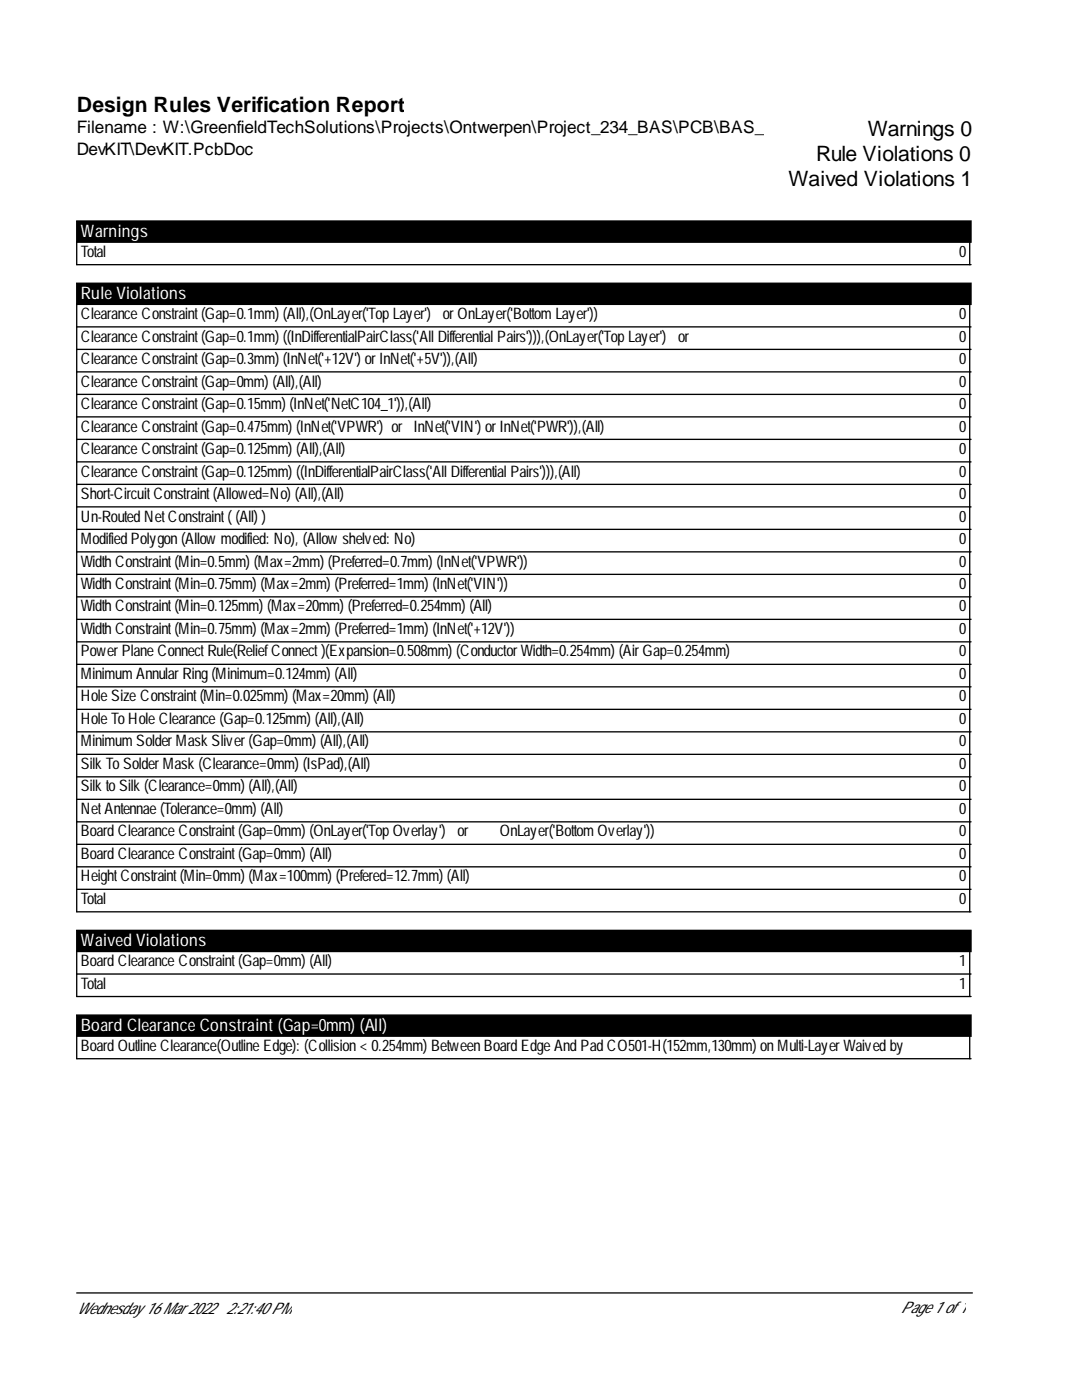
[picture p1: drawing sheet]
<svg xmlns="http://www.w3.org/2000/svg" width="216mm" height="279mm" viewBox="0 0 216 279" stroke-linecap="round" stroke-linejoin="round" font-family="sans-serif">
<defs><g id="words">
<g font-size="4.2">
<text x="15.3" y="22.3">Design Rules Verification Report</text>
<text x="173.2" y="27.1">Warnings 0</text>
<text x="162.9" y="32.1">Rule Violations 0</text>
<text x="157.3" y="37.1">Waived Violations 1</text>
</g>
<g font-size="3.4">
<text x="15.3" y="26.6">Filename : W:\GreenfieldTechSolutions\Projects\Ontwerpen\Project_234_BAS\PCB\BAS_</text>
<text x="15.3" y="30.8">DevKIT\DevKIT.PcbDoc</text>
</g>
<g font-size="3.4" fill="#fff">
<text x="16.1" y="47.3">Warnings</text>
<text x="16.1" y="59.7">Rule Violations</text>
<text x="16.1" y="188.9">Waived Violations</text>
<text x="16.1" y="205.8">Board Clearance Constraint (Gap=0mm) (All)</text>
</g>
<g font-size="3.2">
<text x="16.1" y="51.3">Total</text>
<text x="191.4" y="51.3">0</text>
<text x="16.1" y="63.7">Clearance Constraint (Gap=0.1mm) (All),(OnLayer('Top Layer')</text>
<text x="88.4" y="63.7">or OnLayer('Bottom Layer'))</text>
<text x="191.4" y="63.7">0</text>
<text x="16.1" y="68.2">Clearance Constraint (Gap=0.1mm) ((InDifferentialPairClass('All Differential Pairs'))),(OnLayer('Top Layer')</text>
<text x="135.4" y="68.2">or</text>
<text x="191.4" y="68.2">0</text>
<text x="16.1" y="72.6">Clearance Constraint (Gap=0.3mm) (InNet('+12V') or InNet('+5V')),(All)</text>
<text x="16.1" y="77.1">Clearance Constraint (Gap=0mm) (All),(All)</text>
<text x="191.4" y="72.6">0</text>
<text x="191.4" y="77.1">0</text>
<text x="16.1" y="81.6">Clearance Constraint (Gap=0.15mm) (InNet('NetC104_1')),(All)</text>
<text x="191.4" y="81.6">0</text>
<text x="16.1" y="86.1">Clearance Constraint (Gap=0.475mm) (InNet('VPWR') or</text>
<text x="82.6" y="86.1">InNet('VIN') or InNet('PWR')),(All)</text>
<text x="191.4" y="86.1">0</text>
<text x="16.1" y="90.6">Clearance Constraint (Gap=0.125mm) (All),(All)</text>
<text x="16.1" y="95.1">Clearance Constraint (Gap=0.125mm) ((InDifferentialPairClass('All Differential Pairs'))),(All)</text>
<text x="191.4" y="90.6">0</text>
<text x="191.4" y="95.1">0</text>
<text x="16.1" y="99.6">Short-Circuit Constraint (Allowed=No) (All),(All)</text>
<text x="191.4" y="99.6">0</text>
<text x="16.1" y="104.1">Un-Routed Net Constraint ( (All) )</text>
<text x="191.4" y="104.1">0</text>
<text x="16.1" y="108.6">Modified Polygon (Allow modified: No), (Allow shelved: No)</text>
<text x="16.1" y="113.1">Width Constraint (Min=0.5mm) (Max=2mm) (Preferred=0.7mm) (InNet('VPWR'))</text>
<text x="191.4" y="108.6">0</text>
<text x="191.4" y="113.1">0</text>
<text x="16.1" y="117.5">Width Constraint (Min=0.75mm) (Max=2mm) (Preferred=1mm) (InNet('VIN'))</text>
<text x="191.4" y="117.5">0</text>
<text x="16.1" y="122">Width Constraint (Min=0.125mm) (Max=20mm) (Preferred=0.254mm) (All)</text>
<text x="191.4" y="122">0</text>
<text x="16.1" y="126.5">Width Constraint (Min=0.75mm) (Max=2mm) (Preferred=1mm) (InNet('+12V'))</text>
<text x="16.1" y="131">Power Plane Connect Rule(ReliefConnect )(Expansion=0.508mm) (Conductor Width=0.254mm) (Air Gap=0.254mm)</text>
<text x="191.4" y="126.5">0</text>
<text x="191.4" y="131">0</text>
<text x="16.1" y="135.5">Minimum Annular Ring (Minimum=0.124mm) (All)</text>
<text x="191.4" y="135.5">0</text>
<text x="16.1" y="140">Hole Size Constraint (Min=0.025mm) (Max=20mm) (All)</text>
<text x="191.4" y="140">0</text>
<text x="16.1" y="144.5">Hole To Hole Clearance (Gap=0.125mm) (All),(All)</text>
<text x="16.1" y="149">Minimum Solder Mask Sliver (Gap=0mm) (All),(All)</text>
<text x="191.4" y="144.5">0</text>
<text x="191.4" y="149">0</text>
<text x="16.1" y="153.5">Silk To Solder Mask (Clearance=0mm) (IsPad),(All)</text>
<text x="191.4" y="153.5">0</text>
<text x="16.1" y="158">Silk to Silk (Clearance=0mm) (All),(All)</text>
<text x="191.4" y="158">0</text>
<text x="16.1" y="162.4">Net Antennae (Tolerance=0mm) (All)</text>
<text x="16.1" y="166.9">Board Clearance Constraint (Gap=0mm) (OnLayer('Top Overlay')</text>
<text x="91.3" y="166.9">or</text>
<text x="99.7" y="166.9">OnLayer('Bottom Overlay'))</text>
<text x="191.4" y="162.4">0</text>
<text x="191.4" y="166.9">0</text>
<text x="16.1" y="171.4">Board Clearance Constraint (Gap=0mm) (All)</text>
<text x="191.4" y="171.4">0</text>
<text x="16.1" y="175.9">Height Constraint (Min=0mm) (Max=100mm) (Prefered=12.7mm) (All)</text>
<text x="191.4" y="175.9">0</text>
<text x="16.1" y="180.4">Total</text>
<text x="191.4" y="180.4">0</text>
<text x="16.1" y="192.8">Board Clearance Constraint (Gap=0mm) (All)</text>
<text x="16.1" y="197.3">Total</text>
<text x="191.4" y="192.8">1</text>
<text x="191.4" y="197.3">1</text>
<text x="16.1" y="209.7">Board Outline Clearance(Outline Edge): (Collision &lt; 0.254mm) Between Board Edge And Pad CO501-H(152mm,130mm) on Multi-Layer Waived by</text>
<text x="15.3" y="262.3">Wednesday 16 Mar 2022</text>
<text x="45.1" y="262.3">2:21:40 PM</text>
<text x="179.8" y="262">Page 1 of 1</text>
</g>
</g></defs>
<path d="M15.3 44.1h178.5v4.2h-178.5zM15.3 56.5h178.5v4.2h-178.5zM15.3 185.7h178.5v4.2h-178.5zM15.3 202.6h178.5v4.2h-178.5z" fill="#000" stroke="#000" stroke-width=".26"/>
<g fill="none" stroke="#000" stroke-width=".26">
<path d="M15.3 48.3v4.5h178.5M193.5 48.3v4.5M15.3 60.7v121.3h178.5M15.3 65.2h178.5M15.3 69.7h178.5M15.3 74.2h178.5M15.3 78.7h178.5M193.5 60.7v121.3M15.3 83.2h178.5M15.3 87.7h178.5M15.3 92.2h178.5M15.3 96.7h178.5"/>
<path d="M15.3 101.2h178.5M15.3 105.6h178.5M15.3 110.1h178.5M15.3 114.6h178.5M15.3 119.1h178.5M15.3 123.6h178.5M15.3 128.1h178.5M15.3 132.6h178.5M15.3 137.1h178.5M15.3 141.6h178.5M15.3 146.1h178.5M15.3 150.5h178.5"/>
<path d="M15.3 155h178.5M15.3 159.5h178.5M15.3 164h178.5M15.3 168.5h178.5M15.3 173h178.5M15.3 177.5h178.5M15.3 189.9v9h178.5M15.3 194.4h178.5M193.5 189.9v9M15.3 206.8v4.5h178.5M193.5 206.8v4.5M15.3 258h178.7"/>
</g>
<use href="#words"/>
</svg>
